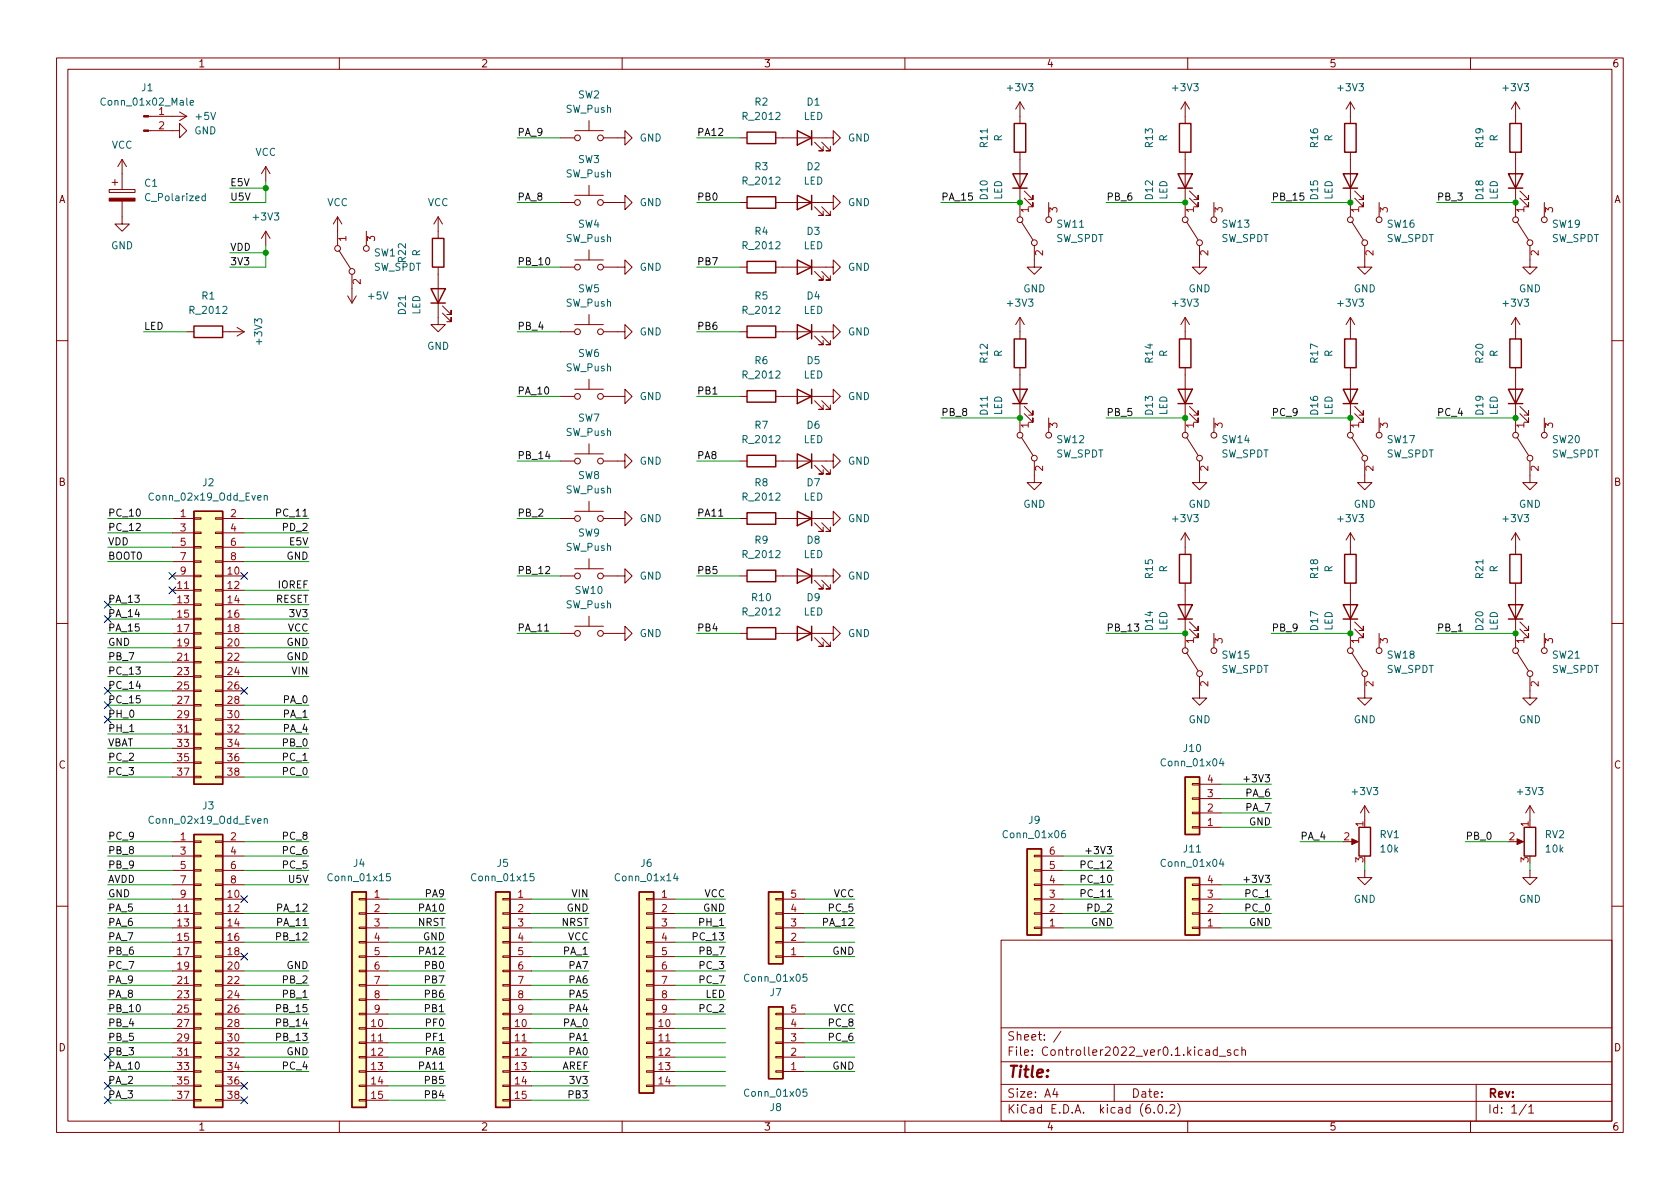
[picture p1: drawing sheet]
<svg xmlns="http://www.w3.org/2000/svg" width="297mm" height="210mm" viewBox="0 0 297 210" stroke-linecap="round" stroke-linejoin="round" font-family="sans-serif">
<defs><g id="words">
<text font-size="2.8" fill="#840000" x="178" y="190.6">Title:</text>
<g font-size="2.1" fill="#840000">
<text x="178" y="184">Sheet: /</text>
<text x="178" y="186.7">File: Controller2022_ver0.1.kicad_sch</text>
<text x="178" y="196.9">KiCad E.D.A. kicad (6.0.2)</text>
<text x="178" y="194.1">Size: A4</text>
<text x="200" y="194.1">Date:</text>
<text x="263" y="194.1">Rev:</text>
<text x="263" y="196.9">Id: 1/1</text>
</g>
<g font-size="1.8" fill="#840000">
<text x="35" y="11.9">1</text>
<text x="85" y="11.9">2</text>
<text x="135" y="11.9">3</text>
<text x="185" y="11.9">4</text>
<text x="235" y="11.9">5</text>
<text x="285" y="11.9">6</text>
<text x="10.3" y="35.9">A</text>
<text x="285.3" y="35.9">A</text>
<text x="10.3" y="85.9">B</text>
<text x="285.3" y="85.9">B</text>
<text x="10.3" y="135.9">C</text>
<text x="285.3" y="135.9">C</text>
<text x="10.3" y="185.9">D</text>
<text x="285.3" y="185.9">D</text>
<text x="35" y="199.9">1</text>
<text x="85" y="199.9">2</text>
<text x="135" y="199.9">3</text>
<text x="185" y="199.9">4</text>
<text x="235" y="199.9">5</text>
<text x="285" y="199.9">6</text>
</g>
<g font-size="1.8" fill="#006464">
<text x="25.1" y="16.1">J1</text>
<text x="102.2" y="17.4">SW2</text>
<text x="178.3" y="16.1">+3V3</text>
<text x="207.5" y="16.1">+3V3</text>
<text x="236.7" y="16.1">+3V3</text>
<text x="265.9" y="16.1">+3V3</text>
<text x="18.4" y="18.7">Conn_01x02_Male</text>
<text x="34.3" y="23.7">GND</text>
<text x="34.7" y="21.2">+5V</text>
<text x="100.1" y="19.9">SW_Push</text>
<text x="131.5" y="21.2">R_2012</text>
<text x="133.5" y="18.7">R2</text>
<text x="142.1" y="21.2">LED</text>
<text x="142.7" y="18.7">D1</text>
<text x="19.7" y="26.3">VCC</text>
<text x="45.1" y="27.6">VCC</text>
<text x="102.2" y="28.8">SW3</text>
<text x="113.1" y="25">GND</text>
<text x="149.9" y="25">GND</text>
<text x="174.6" y="26" transform="rotate(-90 174.6 26)">R11</text>
<text x="177.2" y="25" transform="rotate(-90 177.2 25)">R</text>
<text x="203.8" y="26" transform="rotate(-90 203.8 26)">R13</text>
<text x="206.4" y="25" transform="rotate(-90 206.4 25)">R</text>
<text x="233" y="26" transform="rotate(-90 233 26)">R16</text>
<text x="235.6" y="25" transform="rotate(-90 235.6 25)">R</text>
<text x="262.3" y="26" transform="rotate(-90 262.3 26)">R19</text>
<text x="264.8" y="25" transform="rotate(-90 264.8 25)">R</text>
<text x="25.6" y="33">C1</text>
<text x="26" y="35.6">C_Polarized</text>
<text x="100.1" y="31.4">SW_Push</text>
<text x="131.5" y="32.6">R_2012</text>
<text x="133.5" y="30.1">R3</text>
<text x="142.1" y="32.6">LED</text>
<text x="142.7" y="30.1">D2</text>
<text x="174.6" y="35.2" transform="rotate(-90 174.6 35.2)">D10</text>
<text x="177.2" y="35.4" transform="rotate(-90 177.2 35.4)">LED</text>
<text x="203.8" y="35.2" transform="rotate(-90 203.8 35.2)">D12</text>
<text x="206.4" y="35.4" transform="rotate(-90 206.4 35.4)">LED</text>
<text x="233" y="35.2" transform="rotate(-90 233 35.2)">D15</text>
<text x="235.6" y="35.4" transform="rotate(-90 235.6 35.4)">LED</text>
<text x="262.3" y="35.2" transform="rotate(-90 262.3 35.2)">D18</text>
<text x="264.8" y="35.4" transform="rotate(-90 264.8 35.4)">LED</text>
<text x="44.9" y="39">+3V3</text>
<text x="57.8" y="36.4">VCC</text>
<text x="75.6" y="36.4">VCC</text>
<text x="102.2" y="40.3">SW4</text>
<text x="113.1" y="36.4">GND</text>
<text x="133.5" y="41.5">R4</text>
<text x="142.7" y="41.5">D3</text>
<text x="149.9" y="36.4">GND</text>
<text x="186.9" y="40.3">SW11</text>
<text x="216.1" y="40.3">SW13</text>
<text x="245.3" y="40.3">SW16</text>
<text x="274.5" y="40.3">SW19</text>
<text x="19.6" y="44.1">GND</text>
<text x="66" y="47.9">SW_SPDT</text>
<text x="66.1" y="45.3">SW1</text>
<text x="71.8" y="46.3" transform="rotate(-90 71.8 46.3)">R22</text>
<text x="74.3" y="45.3" transform="rotate(-90 74.3 45.3)">R</text>
<text x="100.1" y="42.8">SW_Push</text>
<text x="113.1" y="47.9">GND</text>
<text x="131.5" y="44.1">R_2012</text>
<text x="142.1" y="44.1">LED</text>
<text x="149.9" y="47.9">GND</text>
<text x="186.7" y="42.8">SW_SPDT</text>
<text x="215.9" y="42.8">SW_SPDT</text>
<text x="245.1" y="42.8">SW_SPDT</text>
<text x="274.3" y="42.8">SW_SPDT</text>
<text x="35.7" y="53">R1</text>
<text x="65.2" y="53">+5V</text>
<text x="102.2" y="51.7">SW5</text>
<text x="133.5" y="53">R5</text>
<text x="142.7" y="53">D4</text>
<text x="180.9" y="51.7">GND</text>
<text x="210.1" y="51.7">GND</text>
<text x="239.3" y="51.7">GND</text>
<text x="268.5" y="51.7">GND</text>
<text x="33.7" y="55.5">R_2012</text>
<text x="71.8" y="55.5" transform="rotate(-90 71.8 55.5)">D21</text>
<text x="74.3" y="55.7" transform="rotate(-90 74.3 55.7)">LED</text>
<text x="100.1" y="54.2">SW_Push</text>
<text x="113.1" y="59.3">GND</text>
<text x="131.5" y="55.5">R_2012</text>
<text x="142.1" y="55.5">LED</text>
<text x="149.9" y="59.3">GND</text>
<text x="178.3" y="54.2">+3V3</text>
<text x="207.5" y="54.2">+3V3</text>
<text x="236.7" y="54.2">+3V3</text>
<text x="265.9" y="54.2">+3V3</text>
<text x="46.4" y="60.8" transform="rotate(-90 46.4 60.8)">+3V3</text>
<text x="75.5" y="61.8">GND</text>
<text x="100.1" y="65.7">SW_Push</text>
<text x="102.2" y="63.1">SW6</text>
<text x="133.5" y="64.4">R6</text>
<text x="142.7" y="64.4">D5</text>
<text x="174.6" y="64.1" transform="rotate(-90 174.6 64.1)">R12</text>
<text x="177.2" y="63.1" transform="rotate(-90 177.2 63.1)">R</text>
<text x="203.8" y="64.1" transform="rotate(-90 203.8 64.1)">R14</text>
<text x="206.4" y="63.1" transform="rotate(-90 206.4 63.1)">R</text>
<text x="233" y="64.1" transform="rotate(-90 233 64.1)">R17</text>
<text x="235.6" y="63.1" transform="rotate(-90 235.6 63.1)">R</text>
<text x="262.3" y="64.1" transform="rotate(-90 262.3 64.1)">R20</text>
<text x="264.8" y="63.1" transform="rotate(-90 264.8 63.1)">R</text>
<text x="113.1" y="70.7">GND</text>
<text x="131.5" y="66.9">R_2012</text>
<text x="142.1" y="66.9">LED</text>
<text x="149.9" y="70.7">GND</text>
<text x="100.1" y="77.1">SW_Push</text>
<text x="102.2" y="74.5">SW7</text>
<text x="133.5" y="75.8">R7</text>
<text x="142.7" y="75.8">D6</text>
<text x="174.6" y="73.3" transform="rotate(-90 174.6 73.3)">D11</text>
<text x="177.2" y="73.5" transform="rotate(-90 177.2 73.5)">LED</text>
<text x="203.8" y="73.3" transform="rotate(-90 203.8 73.3)">D13</text>
<text x="206.4" y="73.5" transform="rotate(-90 206.4 73.5)">LED</text>
<text x="233" y="73.3" transform="rotate(-90 233 73.3)">D16</text>
<text x="235.6" y="73.5" transform="rotate(-90 235.6 73.5)">LED</text>
<text x="262.3" y="73.3" transform="rotate(-90 262.3 73.3)">D19</text>
<text x="264.8" y="73.5" transform="rotate(-90 264.8 73.5)">LED</text>
<text x="113.1" y="82.2">GND</text>
<text x="131.5" y="78.4">R_2012</text>
<text x="142.1" y="78.4">LED</text>
<text x="149.9" y="82.2">GND</text>
<text x="186.7" y="80.9">SW_SPDT</text>
<text x="186.9" y="78.4">SW12</text>
<text x="215.9" y="80.9">SW_SPDT</text>
<text x="216.1" y="78.4">SW14</text>
<text x="245.1" y="80.9">SW_SPDT</text>
<text x="245.3" y="78.4">SW17</text>
<text x="274.3" y="80.9">SW_SPDT</text>
<text x="274.5" y="78.4">SW20</text>
<text x="26.8" y="88.5">Conn_02x19_Odd_Even</text>
<text x="35.8" y="86">J2</text>
<text x="100.1" y="87.2">SW_Push</text>
<text x="102.2" y="84.7">SW8</text>
<text x="131.5" y="88.5">R_2012</text>
<text x="133.5" y="86">R8</text>
<text x="142.1" y="88.5">LED</text>
<text x="142.7" y="86">D7</text>
<text x="180.9" y="89.8">GND</text>
<text x="210.1" y="89.8">GND</text>
<text x="239.3" y="89.8">GND</text>
<text x="268.5" y="89.8">GND</text>
<text x="102.2" y="94.9">SW9</text>
<text x="113.1" y="92.3">GND</text>
<text x="149.9" y="92.3">GND</text>
<text x="207.5" y="92.3">+3V3</text>
<text x="236.7" y="92.3">+3V3</text>
<text x="265.9" y="92.3">+3V3</text>
<text x="100.1" y="97.4">SW_Push</text>
<text x="131.5" y="98.7">R_2012</text>
<text x="133.5" y="96.1">R9</text>
<text x="142.1" y="98.7">LED</text>
<text x="142.7" y="96.1">D8</text>
<text x="206.4" y="101.2" transform="rotate(-90 206.4 101.2)">R</text>
<text x="235.6" y="101.2" transform="rotate(-90 235.6 101.2)">R</text>
<text x="264.8" y="101.2" transform="rotate(-90 264.8 101.2)">R</text>
<text x="100.1" y="107.6">SW_Push</text>
<text x="101.7" y="105">SW10</text>
<text x="113.1" y="102.5">GND</text>
<text x="133" y="106.3">R10</text>
<text x="142.7" y="106.3">D9</text>
<text x="149.9" y="102.5">GND</text>
<text x="203.8" y="102.2" transform="rotate(-90 203.8 102.2)">R15</text>
<text x="233" y="102.2" transform="rotate(-90 233 102.2)">R18</text>
<text x="262.3" y="102.2" transform="rotate(-90 262.3 102.2)">R21</text>
<text x="113.1" y="112.6">GND</text>
<text x="131.5" y="108.8">R_2012</text>
<text x="142.1" y="108.8">LED</text>
<text x="149.9" y="112.6">GND</text>
<text x="203.8" y="111.4" transform="rotate(-90 203.8 111.4)">D14</text>
<text x="206.4" y="111.6" transform="rotate(-90 206.4 111.6)">LED</text>
<text x="233" y="111.4" transform="rotate(-90 233 111.4)">D17</text>
<text x="235.6" y="111.6" transform="rotate(-90 235.6 111.6)">LED</text>
<text x="262.3" y="111.4" transform="rotate(-90 262.3 111.4)">D20</text>
<text x="264.8" y="111.6" transform="rotate(-90 264.8 111.6)">LED</text>
<text x="215.9" y="119">SW_SPDT</text>
<text x="216.1" y="116.5">SW15</text>
<text x="245.1" y="119">SW_SPDT</text>
<text x="245.3" y="116.5">SW18</text>
<text x="274.3" y="119">SW_SPDT</text>
<text x="274.5" y="116.5">SW21</text>
<text x="210.1" y="127.9">GND</text>
<text x="239.3" y="127.9">GND</text>
<text x="268.5" y="127.9">GND</text>
<text x="205.6" y="135.5">Conn_01x04</text>
<text x="209.3" y="133">J10</text>
<text x="35.8" y="143.1">J3</text>
<text x="239.2" y="140.6">+3V3</text>
<text x="268.4" y="140.6">+3V3</text>
<text x="26.8" y="145.7">Conn_02x19_Odd_Even</text>
<text x="177.7" y="148.2">Conn_01x06</text>
<text x="181.9" y="145.7">J9</text>
<text x="244" y="148.2">RV1</text>
<text x="273.2" y="148.2">RV2</text>
<text x="58.3" y="155.8">Conn_01x15</text>
<text x="62.5" y="153.3">J4</text>
<text x="83.7" y="155.8">Conn_01x15</text>
<text x="87.9" y="153.3">J5</text>
<text x="109.1" y="155.8">Conn_01x14</text>
<text x="113.3" y="153.3">J6</text>
<text x="205.6" y="153.3">Conn_01x04</text>
<text x="209.3" y="150.7">J11</text>
<text x="244.2" y="150.7">10k</text>
<text x="273.4" y="150.7">10k</text>
<text x="239.3" y="159.6">GND</text>
<text x="268.5" y="159.6">GND</text>
<text x="131.9" y="173.6">Conn_01x05</text>
<text x="136.2" y="176.1">J7</text>
<text x="131.9" y="193.9">Conn_01x05</text>
<text x="136.2" y="196.5">J8</text>
</g>
<g font-size="1.8" fill="#a90000">
<text x="28.1" y="20.3">1</text>
<text x="28.1" y="22.9">2</text>
<text x="181.9" y="37.6" transform="rotate(-90 181.9 37.6)">1</text>
<text x="186.9" y="37.6" transform="rotate(-90 186.9 37.6)">3</text>
<text x="211.1" y="37.6" transform="rotate(-90 211.1 37.6)">1</text>
<text x="216.2" y="37.6" transform="rotate(-90 216.2 37.6)">3</text>
<text x="240.3" y="37.6" transform="rotate(-90 240.3 37.6)">1</text>
<text x="245.4" y="37.6" transform="rotate(-90 245.4 37.6)">3</text>
<text x="269.5" y="37.6" transform="rotate(-90 269.5 37.6)">1</text>
<text x="274.6" y="37.6" transform="rotate(-90 274.6 37.6)">3</text>
<text x="61.2" y="42.7" transform="rotate(-90 61.2 42.7)">1</text>
<text x="66.3" y="42.7" transform="rotate(-90 66.3 42.7)">3</text>
<text x="184.4" y="45.2" transform="rotate(-90 184.4 45.2)">2</text>
<text x="213.6" y="45.2" transform="rotate(-90 213.6 45.2)">2</text>
<text x="242.8" y="45.2" transform="rotate(-90 242.8 45.2)">2</text>
<text x="272" y="45.2" transform="rotate(-90 272 45.2)">2</text>
<text x="63.8" y="50.3" transform="rotate(-90 63.8 50.3)">2</text>
<text x="181.9" y="75.7" transform="rotate(-90 181.9 75.7)">1</text>
<text x="186.9" y="75.7" transform="rotate(-90 186.9 75.7)">3</text>
<text x="211.1" y="75.7" transform="rotate(-90 211.1 75.7)">1</text>
<text x="216.2" y="75.7" transform="rotate(-90 216.2 75.7)">3</text>
<text x="240.3" y="75.7" transform="rotate(-90 240.3 75.7)">1</text>
<text x="245.4" y="75.7" transform="rotate(-90 245.4 75.7)">3</text>
<text x="269.5" y="75.7" transform="rotate(-90 269.5 75.7)">1</text>
<text x="274.6" y="75.7" transform="rotate(-90 274.6 75.7)">3</text>
<text x="184.4" y="83.3" transform="rotate(-90 184.4 83.3)">2</text>
<text x="213.6" y="83.3" transform="rotate(-90 213.6 83.3)">2</text>
<text x="242.8" y="83.3" transform="rotate(-90 242.8 83.3)">2</text>
<text x="272" y="83.3" transform="rotate(-90 272 83.3)">2</text>
<text x="31.9" y="91.4">1</text>
<text x="31.9" y="94">3</text>
<text x="40.8" y="91.4">2</text>
<text x="40.8" y="94">4</text>
<text x="31.9" y="96.5">5</text>
<text x="31.9" y="99.1">7</text>
<text x="31.9" y="101.6">9</text>
<text x="40.3" y="101.6">10</text>
<text x="40.8" y="96.5">6</text>
<text x="40.8" y="99.1">8</text>
<text x="31.4" y="104.1">11</text>
<text x="31.4" y="106.7">13</text>
<text x="40.3" y="104.1">12</text>
<text x="40.3" y="106.7">14</text>
<text x="31.4" y="109.2">15</text>
<text x="31.4" y="111.8">17</text>
<text x="40.3" y="109.2">16</text>
<text x="40.3" y="111.8">18</text>
<text x="211.1" y="113.8" transform="rotate(-90 211.1 113.8)">1</text>
<text x="216.2" y="113.8" transform="rotate(-90 216.2 113.8)">3</text>
<text x="240.3" y="113.8" transform="rotate(-90 240.3 113.8)">1</text>
<text x="245.4" y="113.8" transform="rotate(-90 245.4 113.8)">3</text>
<text x="269.5" y="113.8" transform="rotate(-90 269.5 113.8)">1</text>
<text x="274.6" y="113.8" transform="rotate(-90 274.6 113.8)">3</text>
<text x="31.4" y="114.3">19</text>
<text x="31.4" y="116.8">21</text>
<text x="31.4" y="119.4">23</text>
<text x="40.3" y="114.3">20</text>
<text x="40.3" y="116.8">22</text>
<text x="40.3" y="119.4">24</text>
<text x="31.4" y="121.9">25</text>
<text x="31.4" y="124.5">27</text>
<text x="40.3" y="121.9">26</text>
<text x="40.3" y="124.5">28</text>
<text x="213.6" y="121.4" transform="rotate(-90 213.6 121.4)">2</text>
<text x="242.8" y="121.4" transform="rotate(-90 242.8 121.4)">2</text>
<text x="272" y="121.4" transform="rotate(-90 272 121.4)">2</text>
<text x="31.4" y="127">29</text>
<text x="31.4" y="129.5">31</text>
<text x="40.3" y="127">30</text>
<text x="40.3" y="129.5">32</text>
<text x="31.4" y="132.1">33</text>
<text x="31.4" y="134.6">35</text>
<text x="31.4" y="137.2">37</text>
<text x="40.3" y="132.1">34</text>
<text x="40.3" y="134.6">36</text>
<text x="40.3" y="137.2">38</text>
<text x="213.5" y="143.5">2</text>
<text x="213.5" y="141">3</text>
<text x="213.5" y="138.4">4</text>
<text x="31.9" y="148.6">1</text>
<text x="40.8" y="148.6">2</text>
<text x="213.5" y="146">1</text>
<text x="237.6" y="148.6">2</text>
<text x="241" y="146.2" transform="rotate(-90 241 146.2)">1</text>
<text x="266.8" y="148.6">2</text>
<text x="270.3" y="146.2" transform="rotate(-90 270.3 146.2)">1</text>
<text x="31.9" y="151.1">3</text>
<text x="31.9" y="153.7">5</text>
<text x="40.8" y="151.1">4</text>
<text x="40.8" y="153.7">6</text>
<text x="185.6" y="153.7">5</text>
<text x="185.6" y="151.1">6</text>
<text x="241" y="152.5" transform="rotate(-90 241 152.5)">3</text>
<text x="270.3" y="152.5" transform="rotate(-90 270.3 152.5)">3</text>
<text x="31.4" y="161.3">11</text>
<text x="31.9" y="156.2">7</text>
<text x="31.9" y="158.7">9</text>
<text x="40.3" y="158.7">10</text>
<text x="40.3" y="161.3">12</text>
<text x="40.8" y="156.2">8</text>
<text x="66.2" y="158.7">1</text>
<text x="66.2" y="161.3">2</text>
<text x="91.6" y="158.7">1</text>
<text x="91.6" y="161.3">2</text>
<text x="117" y="158.7">1</text>
<text x="117" y="161.3">2</text>
<text x="139.8" y="161.3">4</text>
<text x="139.8" y="158.7">5</text>
<text x="185.6" y="161.3">2</text>
<text x="185.6" y="158.7">3</text>
<text x="185.6" y="156.2">4</text>
<text x="213.5" y="161.3">2</text>
<text x="213.5" y="158.7">3</text>
<text x="213.5" y="156.2">4</text>
<text x="31.4" y="163.8">13</text>
<text x="31.4" y="166.4">15</text>
<text x="40.3" y="163.8">14</text>
<text x="40.3" y="166.4">16</text>
<text x="66.2" y="163.8">3</text>
<text x="66.2" y="166.4">4</text>
<text x="91.6" y="163.8">3</text>
<text x="91.6" y="166.4">4</text>
<text x="117" y="163.8">3</text>
<text x="117" y="166.4">4</text>
<text x="139.8" y="166.4">2</text>
<text x="139.8" y="163.8">3</text>
<text x="185.6" y="163.8">1</text>
<text x="213.5" y="163.8">1</text>
<text x="31.4" y="168.9">17</text>
<text x="31.4" y="171.4">19</text>
<text x="31.4" y="174">21</text>
<text x="40.3" y="168.9">18</text>
<text x="40.3" y="171.4">20</text>
<text x="40.3" y="174">22</text>
<text x="66.2" y="168.9">5</text>
<text x="66.2" y="171.4">6</text>
<text x="66.2" y="174">7</text>
<text x="91.6" y="168.9">5</text>
<text x="91.6" y="171.4">6</text>
<text x="91.6" y="174">7</text>
<text x="117" y="168.9">5</text>
<text x="117" y="171.4">6</text>
<text x="117" y="174">7</text>
<text x="139.8" y="168.9">1</text>
<text x="31.4" y="176.5">23</text>
<text x="31.4" y="179.1">25</text>
<text x="40.3" y="176.5">24</text>
<text x="40.3" y="179.1">26</text>
<text x="66.2" y="176.5">8</text>
<text x="66.2" y="179.1">9</text>
<text x="91.6" y="176.5">8</text>
<text x="91.6" y="179.1">9</text>
<text x="117" y="176.5">8</text>
<text x="117" y="179.1">9</text>
<text x="139.8" y="179.1">5</text>
<text x="31.4" y="181.6">27</text>
<text x="31.4" y="184.1">29</text>
<text x="40.3" y="181.6">28</text>
<text x="40.3" y="184.1">30</text>
<text x="65.7" y="181.6">10</text>
<text x="65.7" y="184.1">11</text>
<text x="91.1" y="181.6">10</text>
<text x="91.1" y="184.1">11</text>
<text x="116.5" y="181.6">10</text>
<text x="116.5" y="184.1">11</text>
<text x="139.8" y="184.1">3</text>
<text x="139.8" y="181.6">4</text>
<text x="31.4" y="186.7">31</text>
<text x="31.4" y="189.2">33</text>
<text x="31.4" y="191.8">35</text>
<text x="40.3" y="186.7">32</text>
<text x="40.3" y="189.2">34</text>
<text x="40.3" y="191.8">36</text>
<text x="65.7" y="186.7">12</text>
<text x="65.7" y="189.2">13</text>
<text x="65.7" y="191.8">14</text>
<text x="91.1" y="186.7">12</text>
<text x="91.1" y="189.2">13</text>
<text x="91.1" y="191.8">14</text>
<text x="116.5" y="186.7">12</text>
<text x="116.5" y="189.2">13</text>
<text x="116.5" y="191.8">14</text>
<text x="139.8" y="189.2">1</text>
<text x="139.8" y="186.7">2</text>
<text x="31.4" y="194.3">37</text>
<text x="40.3" y="194.3">38</text>
<text x="65.7" y="194.3">15</text>
<text x="91.1" y="194.3">15</text>
</g>
<g font-size="1.8" fill="#0f0f0f">
<text x="91.4" y="24">PA_9</text>
<text x="123.2" y="24">PA12</text>
<text x="40.6" y="35.5">U5V</text>
<text x="40.6" y="32.9">E5V</text>
<text x="91.4" y="35.5">PA_8</text>
<text x="123.2" y="35.5">PB0</text>
<text x="166.4" y="35.5">PA_15</text>
<text x="195.6" y="35.5">PB_6</text>
<text x="224.8" y="35.5">PB_15</text>
<text x="254" y="35.5">PB_3</text>
<text x="40.6" y="44.3">VDD</text>
<text x="40.6" y="46.9">3V3</text>
<text x="91.4" y="46.9">PB_10</text>
<text x="123.2" y="46.9">PB7</text>
<text x="25.4" y="58.3">LED</text>
<text x="91.4" y="58.3">PB_4</text>
<text x="123.2" y="58.3">PB6</text>
<text x="91.4" y="69.7">PA_10</text>
<text x="123.2" y="69.7">PB1</text>
<text x="166.4" y="73.6">PB_8</text>
<text x="195.6" y="73.6">PB_5</text>
<text x="224.8" y="73.6">PC_9</text>
<text x="254" y="73.6">PC_4</text>
<text x="91.4" y="81.2">PB_14</text>
<text x="123.2" y="81.2">PA8</text>
<text x="19" y="93.9">PC_12</text>
<text x="19" y="91.3">PC_10</text>
<text x="49.2" y="91.3">PC_11</text>
<text x="50.2" y="93.9">PD_2</text>
<text x="91.4" y="91.3">PB_2</text>
<text x="123.2" y="91.3">PA11</text>
<text x="19" y="99">BOOT0</text>
<text x="19" y="96.4">VDD</text>
<text x="50.7" y="99">GND</text>
<text x="51.3" y="96.4">E5V</text>
<text x="91.4" y="101.5">PB_12</text>
<text x="123.2" y="101.5">PB5</text>
<text x="19" y="106.6">PA_13</text>
<text x="48.7" y="106.6">RESET</text>
<text x="49.2" y="104">IOREF</text>
<text x="19" y="109.1">PA_14</text>
<text x="19" y="111.7">PA_15</text>
<text x="50.9" y="111.7">VCC</text>
<text x="51.5" y="109.1">3V3</text>
<text x="91.4" y="111.7">PA_11</text>
<text x="123.2" y="111.7">PB4</text>
<text x="195.6" y="111.7">PB_13</text>
<text x="224.8" y="111.7">PB_9</text>
<text x="254" y="111.7">PB_1</text>
<text x="19" y="114.2">GND</text>
<text x="19" y="116.7">PB_7</text>
<text x="19" y="119.3">PC_13</text>
<text x="50.7" y="114.2">GND</text>
<text x="50.7" y="116.7">GND</text>
<text x="51.7" y="119.3">VIN</text>
<text x="19" y="124.4">PC_15</text>
<text x="19" y="121.8">PC_14</text>
<text x="50.2" y="124.4">PA_0</text>
<text x="19" y="129.4">PH_1</text>
<text x="19" y="126.9">PH_0</text>
<text x="19" y="132">VBAT</text>
<text x="50.2" y="129.4">PA_4</text>
<text x="50.2" y="126.9">PA_1</text>
<text x="50.2" y="132">PB_0</text>
<text x="19" y="137.1">PC_3</text>
<text x="19" y="134.5">PC_2</text>
<text x="50.2" y="134.5">PC_1</text>
<text x="50.2" y="137.1">PC_0</text>
<text x="220.4" y="140.9">PA_6</text>
<text x="220.4" y="143.4">PA_7</text>
<text x="220.6" y="138.3">+3V3</text>
<text x="19" y="148.5">PC_9</text>
<text x="50.2" y="148.5">PC_8</text>
<text x="220.9" y="145.9">GND</text>
<text x="229.9" y="148.5">PA_4</text>
<text x="259.1" y="148.5">PB_0</text>
<text x="19" y="153.6">PB_9</text>
<text x="19" y="151">PB_8</text>
<text x="50.2" y="151">PC_6</text>
<text x="50.2" y="153.6">PC_5</text>
<text x="191.4" y="153.6">PC_12</text>
<text x="192.7" y="151">+3V3</text>
<text x="19" y="161.2">PA_5</text>
<text x="19" y="158.6">GND</text>
<text x="19" y="156.1">AVDD</text>
<text x="49.2" y="161.2">PA_12</text>
<text x="51.2" y="156.1">U5V</text>
<text x="74.3" y="161.2">PA10</text>
<text x="75.3" y="158.6">PA9</text>
<text x="100.2" y="161.2">GND</text>
<text x="101.2" y="158.6">VIN</text>
<text x="124.3" y="161.2">GND</text>
<text x="124.5" y="158.6">VCC</text>
<text x="146.7" y="161.2">PC_5</text>
<text x="147.4" y="158.6">VCC</text>
<text x="191.4" y="156.1">PC_10</text>
<text x="191.4" y="158.6">PC_11</text>
<text x="192.4" y="161.2">PD_2</text>
<text x="220.4" y="161.2">PC_0</text>
<text x="220.4" y="158.6">PC_1</text>
<text x="220.6" y="156.1">+3V3</text>
<text x="19" y="163.7">PA_6</text>
<text x="19" y="166.3">PA_7</text>
<text x="49.2" y="163.7">PA_11</text>
<text x="49.2" y="166.3">PB_12</text>
<text x="73.9" y="163.7">NRST</text>
<text x="74.8" y="166.3">GND</text>
<text x="99.3" y="163.7">NRST</text>
<text x="100.4" y="166.3">VCC</text>
<text x="122.9" y="166.3">PC_13</text>
<text x="123.8" y="163.7">PH_1</text>
<text x="145.7" y="163.7">PA_12</text>
<text x="192.9" y="163.7">GND</text>
<text x="220.9" y="163.7">GND</text>
<text x="19" y="173.9">PA_9</text>
<text x="19" y="171.3">PC_7</text>
<text x="19" y="168.8">PB_6</text>
<text x="50.2" y="173.9">PB_2</text>
<text x="50.7" y="171.3">GND</text>
<text x="74.3" y="168.8">PA12</text>
<text x="75.3" y="173.9">PB7</text>
<text x="75.3" y="171.3">PB0</text>
<text x="99.7" y="168.8">PA_1</text>
<text x="100.7" y="171.3">PA7</text>
<text x="100.7" y="173.9">PA6</text>
<text x="123.8" y="173.9">PC_7</text>
<text x="123.8" y="171.3">PC_3</text>
<text x="123.8" y="168.8">PB_7</text>
<text x="147.2" y="168.8">GND</text>
<text x="19" y="179">PB_10</text>
<text x="19" y="176.4">PA_8</text>
<text x="49.2" y="179">PB_15</text>
<text x="50.2" y="176.4">PB_1</text>
<text x="75.3" y="179">PB1</text>
<text x="75.3" y="176.4">PB6</text>
<text x="100.7" y="179">PA4</text>
<text x="100.7" y="176.4">PA5</text>
<text x="123.8" y="179">PC_2</text>
<text x="124.7" y="176.4">LED</text>
<text x="147.4" y="179">VCC</text>
<text x="19" y="184">PB_5</text>
<text x="19" y="181.5">PB_4</text>
<text x="49.2" y="184">PB_13</text>
<text x="49.2" y="181.5">PB_14</text>
<text x="75.5" y="181.5">PF0</text>
<text x="75.5" y="184">PF1</text>
<text x="99.7" y="181.5">PA_0</text>
<text x="100.7" y="184">PA1</text>
<text x="146.7" y="184">PC_6</text>
<text x="146.7" y="181.5">PC_8</text>
<text x="19" y="189.1">PA_10</text>
<text x="19" y="186.6">PB_3</text>
<text x="19" y="191.7">PA_2</text>
<text x="50.2" y="189.1">PC_4</text>
<text x="50.7" y="186.6">GND</text>
<text x="74.3" y="189.1">PA11</text>
<text x="75.3" y="186.6">PA8</text>
<text x="75.3" y="191.7">PB5</text>
<text x="99.3" y="189.1">AREF</text>
<text x="100.7" y="186.6">PA0</text>
<text x="101" y="191.7">3V3</text>
<text x="147.2" y="189.1">GND</text>
<text x="19" y="194.2">PA_3</text>
<text x="75.3" y="194.2">PB4</text>
<text x="100.7" y="194.2">PB3</text>
</g>
</g></defs>
<g fill="none" stroke="#840000" stroke-width=".18">
<path d="M10 10.2h277v190.1h-277zM12 12.2h273v186.1h-273zM31.7 19.8l1.3 .8M60 10.2v2M110 10.2v2M160 10.2v2M180.3 18v3.8M180.3 18l-.7 1.3M180.3 18l.8 1.3M209.5 18v3.8M209.5 18l-.7 1.3M209.5 18l.8 1.3"/>
<path d="M210 10.2v2M238.8 18v3.8M238.8 18l-.8 1.3M238.8 18l.7 1.3M260 10.2v2M268 18v3.8M268 18l-.8 1.3M268 18l.7 1.3M19.3 33.5h4.6v.5h-4.6zM19.8 32.3h1M20.3 31.7v1.1M21.6 35.6v4h1.3l-1.3 1.3-1.3-1.3h1.3"/>
<path d="M21.6 28.2l-.8 1.3M21.6 28.2v5.3M21.6 28.2l.8 1.3M26.3 23.1h5.4v-1.3l1.3 1.3-1.3 1.3v-1.3M26.3 20.6h6.7M33 20.6l-1.3 .7M47 29.5l-.8 1.2M47 29.5v2.5M47 29.5l.8 1.2M59.7 38.3v5.1M59.7 38.3l-.8 1.3M59.7 38.3l.8 1.3"/>
<path d="M77.5 38.3v3.9M77.5 38.3l-.8 1.3M77.5 38.3l.7 1.3M99.1 35.8h2.5M99.1 24.4h2.5M101.6 34.5h5.1M101.6 23.1h5.1M104.1 21.3v1.8M104.1 32.8v1.7M106.7 24.4h3.8v-1.3l1.3 1.3-1.3 1.2v-1.2M106.7 35.8h3.8v-1.3l1.3 1.3-1.3 1.3v-1.3M130.8 35.8h1.3"/>
<path d="M130.8 24.4h1.3M137.2 24.4h10.1v-1.3l1.3 1.3-1.3 1.2v-1.2M137.2 35.8h10.1v-1.3l1.3 1.3-1.3 1.3v-1.3M144 36.6l1.5 1.5h-.7h.7v-.8M144 25.1l1.5 1.6h-.7h.7v-.8M145.3 36.6l1.5 1.5h-.8h.8v-.8M145.3 25.1l1.5 1.6h-.8h.8v-.8M180.3 26.9v11.4M180.6 39.2l2 3.2M181.1 35l1.5 1.6v-.8v.8h-.7M181.1 33.8l1.5 1.5v-.8v.8h-.7M185.4 35.8v2.5"/>
<path d="M209.5 26.9v11.4M209.8 39.2l2 3.2M210.3 35l1.5 1.6v-.8v.8h-.7M210.3 33.8l1.5 1.5v-.8v.8h-.7M214.6 35.8v2.5M238.8 26.9v11.4M239 39.2l2 3.2M239.5 35l1.5 1.6v-.8v.8h-.7M239.5 33.8l1.5 1.5v-.8v.8h-.7M243.8 35.8v2.5M268 26.9v11.4M268.2 39.2l2.1 3.2"/>
<path d="M268.7 35l1.6 1.6v-.8v.8h-.8M268.7 33.8l1.6 1.5v-.8v.8h-.8M273 35.8v2.5M33 58.7h1.3M39.4 58.7h3.8M41.9 57.9l1.3 .8M43.2 58.7l-1.3 .7M47 40.9v2.5M47 40.9l-.8 1.3M47 40.9l.8 1.3M59.9 44.3l2.1 3.2M61.5 52.3l.7 1.3"/>
<path d="M62.2 48.5v5.1M63 52.3l-.8 1.3M64.8 40.9v2.5M77.5 47.2v10.2h1.2l-1.2 1.3-1.3-1.3h1.3M78.2 55.4l1.6 1.5v-.8v.8h-.8M78.2 54.1l1.6 1.5v-.7v.7h-.8M99.1 58.7h2.5M99.1 47.2h2.5M101.6 57.4h5.1M101.6 46h5.1M104.1 44.2v1.8M104.1 55.6v1.8"/>
<path d="M106.7 47.2h3.8v-1.2l1.3 1.2-1.3 1.3v-1.3M106.7 58.7h3.8v-1.3l1.3 1.3-1.3 1.2v-1.2M130.8 58.7h1.3M130.8 47.2h1.3M137.2 58.7h10.1v-1.3l1.3 1.3-1.3 1.2v-1.2M137.2 47.2h10.1v-1.2l1.3 1.2-1.3 1.3v-1.3M144 48l1.5 1.5h-.7h.7v-.7M144 59.4l1.5 1.6h-.7h.7v-.8M145.3 48l1.5 1.5h-.8h.8v-.7M145.3 59.4l1.5 1.6h-.8h.8v-.8M180.3 56.1v3.8M180.3 56.1l-.7 1.3"/>
<path d="M180.3 56.1l.8 1.3M182.9 43.4v3.8h1.2l-1.2 1.3-1.3-1.3h1.3M209.5 56.1v3.8M209.5 56.1l-.7 1.3M209.5 56.1l.8 1.3M212.1 43.4v3.8h1.3l-1.3 1.3-1.3-1.3h1.3M238.8 56.1l-.8 1.3M238.8 56.1v3.8M238.8 56.1l.7 1.3M241.3 43.4v3.8h1.3l-1.3 1.3-1.3-1.3h1.3M268 56.1v3.8M268 56.1l-.8 1.3"/>
<path d="M268 56.1l.7 1.3M270.5 43.4v3.8h1.3l-1.3 1.3-1.3-1.3h1.3M10 60.2h2M99.1 70.1h2.5M101.6 68.8h5.1M104.1 67.1v1.7M104.1 78.5v1.8M106.7 70.1h3.8v-1.3l1.3 1.3-1.3 1.3v-1.3M130.8 70.1h1.3M137.2 70.1h10.1v-1.3l1.3 1.3-1.3 1.3v-1.3M144 70.9l1.5 1.5h-.7h.7v-.8M145.3 70.9l1.5 1.5h-.8h.8v-.8"/>
<path d="M180.3 65v11.4M180.6 77.3l2 3.2M181.1 73.1l1.5 1.6v-.8v.8h-.7M181.1 71.9l1.5 1.5v-.8v.8h-.7M185.4 73.9v2.5M209.5 65v11.4M209.8 77.3l2 3.2M210.3 73.1l1.5 1.6v-.8v.8h-.7M210.3 71.9l1.5 1.5v-.8v.8h-.7M214.6 73.9v2.5M238.8 65v11.4M239 77.3l2 3.2"/>
<path d="M239.5 73.1l1.5 1.6v-.8v.8h-.7M239.5 71.9l1.5 1.5v-.8v.8h-.7M243.8 73.9v2.5M268 65v11.4M268.2 77.3l2.1 3.2M268.7 73.1l1.6 1.6v-.8v.8h-.8M268.7 71.9l1.6 1.5v-.8v.8h-.8M273 73.9v2.5M285 60.2h2M30.5 91.7h3.8M30.5 94.2h3.8M30.5 96.8h3.8"/>
<path d="M30.5 99.3h3.8M34.3 99.2h1.3v.2h-1.3zM34.3 96.6h1.3v.3h-1.3zM34.3 94.1h1.3v.3h-1.3zM34.3 91.6h1.3v.2h-1.3zM38.1 99.2h1.3v.2h-1.3zM38.1 96.6h1.3v.3h-1.3zM38.1 94.1h1.3v.3h-1.3zM38.1 91.6h1.3v.2h-1.3zM39.4 91.7h3.8M39.4 94.2h3.8M39.4 96.8h3.8"/>
<path d="M39.4 99.3h3.8M99.1 91.7h2.5M99.1 81.5h2.5M101.6 80.3h5.1M101.6 90.4h5.1M104.1 88.6v1.8M104.1 98.8v1.8M106.7 81.5h3.8v-1.2l1.3 1.2-1.3 1.3v-1.3M106.7 91.7h3.8v-1.3l1.3 1.3-1.3 1.3v-1.3M130.8 91.7h1.3M130.8 81.5h1.3M137.2 91.7h10.1v-1.3l1.3 1.3-1.3 1.3v-1.3"/>
<path d="M137.2 81.5h10.1v-1.2l1.3 1.2-1.3 1.3v-1.3M144 92.5l1.5 1.5h-.7h.7v-.8M144 82.3l1.5 1.5h-.7h.7v-.7M145.3 92.5l1.5 1.5h-.8h.8v-.8M145.3 82.3l1.5 1.5h-.8h.8v-.7M182.9 81.5v3.8h1.2l-1.2 1.3-1.3-1.3h1.3M209.5 94.2v3.8M209.5 94.2l-.7 1.3M209.5 94.2l.8 1.3M212.1 81.5v3.8h1.3l-1.3 1.3-1.3-1.3h1.3M238.8 94.2v3.8M238.8 94.2l-.8 1.3"/>
<path d="M238.8 94.2l.7 1.3M241.3 81.5v3.8h1.3l-1.3 1.3-1.3-1.3h1.3M268 94.2v3.8M268 94.2l-.8 1.3M268 94.2l.7 1.3M270.5 81.5v3.8h1.3l-1.3 1.3-1.3-1.3h1.3M10 110.2h2M30.5 101.8h3.8M30.5 104.4h3.8M30.5 106.9h3.8M30.5 109.5h3.8M30.5 112h3.8"/>
<path d="M30.5 114.5h3.8M30.5 117.1h3.8M30.5 119.6h3.8M34.3 119.5h1.3v.3h-1.3zM34.3 117h1.3v.2h-1.3zM34.3 114.4h1.3v.3h-1.3zM34.3 111.9h1.3v.2h-1.3zM34.3 109.3h1.3v.3h-1.3zM34.3 106.8h1.3v.3h-1.3zM34.3 104.3h1.3v.2h-1.3zM34.3 101.7h1.3v.3h-1.3zM38.1 119.5h1.3v.3h-1.3z"/>
<path d="M38.1 117h1.3v.2h-1.3zM38.1 114.4h1.3v.3h-1.3zM38.1 111.9h1.3v.2h-1.3zM38.1 109.3h1.3v.3h-1.3zM38.1 106.8h1.3v.3h-1.3zM38.1 104.3h1.3v.2h-1.3zM38.1 101.7h1.3v.3h-1.3zM39.4 101.8h3.8M39.4 104.4h3.8M39.4 106.9h3.8M39.4 109.5h3.8M39.4 112h3.8"/>
<path d="M39.4 114.5h3.8M39.4 117.1h3.8M39.4 119.6h3.8M99.1 101.8h2.5M99.1 112h2.5M101.6 100.6h5.1M101.6 110.7h5.1M104.1 109v1.7M106.7 101.8h3.8v-1.2l1.3 1.2-1.3 1.3v-1.3M106.7 112h3.8v-1.3l1.3 1.3-1.3 1.3v-1.3M130.8 101.8h1.3M130.8 112h1.3"/>
<path d="M137.2 101.8h10.1v-1.2l1.3 1.2-1.3 1.3v-1.3M137.2 112h10.1v-1.3l1.3 1.3-1.3 1.3v-1.3M144 102.6l1.5 1.5h-.7h.7v-.7M144 112.8l1.5 1.5h-.7h.7v-.8M145.3 102.6l1.5 1.5h-.8h.8v-.7M145.3 112.8l1.5 1.5h-.8h.8v-.8M209.5 103.1v11.4M209.8 115.4l2 3.2M210.3 111.2l1.5 1.6v-.8v.8h-.7M210.3 110l1.5 1.5v-.8v.8h-.7M212.1 119.6v3.8h1.3l-1.3 1.3-1.3-1.3h1.3M214.6 112v2.5"/>
<path d="M238.8 103.1v11.4M239 115.4l2 3.2M239.5 111.2l1.5 1.6v-.8v.8h-.7M239.5 110l1.5 1.5v-.8v.8h-.7M241.3 119.6v3.8h1.3l-1.3 1.3-1.3-1.3h1.3M243.8 112v2.5M268 103.1v11.4M268.2 115.4l2.1 3.2M268.7 111.2l1.6 1.6v-.8v.8h-.8M268.7 110l1.6 1.5v-.8v.8h-.8M270.5 119.6v3.8h1.3l-1.3 1.3-1.3-1.3h1.3M273 112v2.5"/>
<path d="M285 110.2h2M30.5 122.2h3.8M30.5 124.7h3.8M30.5 127.2h3.8M30.5 129.8h3.8M30.5 132.3h3.8M30.5 134.9h3.8M30.5 137.4h3.8M34.3 137.3h1.3v.2h-1.3zM34.3 134.7h1.3v.3h-1.3zM34.3 132.2h1.3v.3h-1.3zM34.3 129.7h1.3v.2h-1.3z"/>
<path d="M34.3 127.1h1.3v.3h-1.3zM34.3 124.6h1.3v.2h-1.3zM34.3 122h1.3v.3h-1.3zM38.1 137.3h1.3v.2h-1.3zM38.1 134.7h1.3v.3h-1.3zM38.1 132.2h1.3v.3h-1.3zM38.1 129.7h1.3v.2h-1.3zM38.1 127.1h1.3v.3h-1.3zM38.1 124.6h1.3v.2h-1.3zM38.1 122h1.3v.3h-1.3zM39.4 122.2h3.8M39.4 124.7h3.8"/>
<path d="M39.4 127.2h3.8M39.4 129.8h3.8M39.4 132.3h3.8M39.4 134.9h3.8M39.4 137.4h3.8M210.8 138.6h1.3v.2h-1.3zM212.1 138.7h3.8M30.5 159h3.8M30.5 156.5h3.8M30.5 153.9h3.8M30.5 151.4h3.8M30.5 148.8h3.8"/>
<path d="M34.3 158.9h1.3v.2h-1.3zM34.3 156.3h1.3v.3h-1.3zM34.3 153.8h1.3v.2h-1.3zM34.3 151.3h1.3v.2h-1.3zM34.3 148.7h1.3v.3h-1.3zM38.1 158.9h1.3v.2h-1.3zM38.1 156.3h1.3v.3h-1.3zM38.1 153.8h1.3v.2h-1.3zM38.1 151.3h1.3v.2h-1.3zM38.1 148.7h1.3v.3h-1.3zM39.4 159h3.8M39.4 156.5h3.8"/>
<path d="M39.4 153.9h3.8M39.4 151.4h3.8M39.4 148.8h3.8M63.5 158.9h1.3v.2h-1.3zM64.8 159h3.8M88.9 158.9h1.3v.2h-1.3zM90.2 159h3.8M114.3 158.9h1.3v.2h-1.3zM115.6 159h3.8M137.2 158.9h1.2v.2h-1.2zM138.4 159h3.8M182.9 151.3h1.2v.2h-1.2z"/>
<path d="M182.9 153.8h1.2v.2h-1.2zM182.9 156.3h1.2v.3h-1.2zM182.9 158.9h1.2v.2h-1.2zM184.1 159h3.9M184.1 156.5h3.9M184.1 153.9h3.9M184.1 151.4h3.9M210.8 156.3h1.3v.3h-1.3zM210.8 158.9h1.3v.2h-1.3zM210.8 141.1h1.3v.2h-1.3zM210.8 143.6h1.3v.3h-1.3zM210.8 146.2h1.3v.2h-1.3z"/>
<path d="M212.1 159h3.8M212.1 156.5h3.8M212.1 146.3h3.8M212.1 143.8h3.8M212.1 141.2h3.8M238.8 148.8h1M241.3 153.9v1.3h-1.3l1.3 1.3 1.3-1.3h-1.3M241.3 142.5v2.5M241.3 142.5l.8 1.3M241.3 142.5l-.8 1.3M268 148.8h1M270.5 153.9v1.3h-1.3l1.3 1.3 1.3-1.3h-1.3"/>
<path d="M270.5 142.5v2.5M270.5 142.5l.8 1.3M270.5 142.5l-.8 1.3M10 160.2h2M30.5 164.1h3.8M30.5 161.5h3.8M30.5 179.3h3.8M30.5 166.6h3.8M30.5 169.2h3.8M30.5 171.7h3.8M30.5 174.2h3.8M30.5 176.8h3.8"/>
<path d="M34.3 179.2h1.3v.2h-1.3zM34.3 176.7h1.3v.2h-1.3zM34.3 174.1h1.3v.3h-1.3zM34.3 171.6h1.3v.2h-1.3zM34.3 169h1.3v.3h-1.3zM34.3 166.5h1.3v.2h-1.3zM34.3 164h1.3v.2h-1.3zM34.3 161.4h1.3v.3h-1.3zM38.1 179.2h1.3v.2h-1.3zM38.1 176.7h1.3v.2h-1.3zM38.1 174.1h1.3v.3h-1.3zM38.1 171.6h1.3v.2h-1.3z"/>
<path d="M38.1 169h1.3v.3h-1.3zM38.1 166.5h1.3v.2h-1.3zM38.1 164h1.3v.2h-1.3zM38.1 161.4h1.3v.3h-1.3zM39.4 164.1h3.8M39.4 161.5h3.8M39.4 179.3h3.8M39.4 166.6h3.8M39.4 169.2h3.8M39.4 171.7h3.8M39.4 174.2h3.8M39.4 176.8h3.8"/>
<path d="M63.5 179.2h1.3v.2h-1.3zM63.5 176.7h1.3v.2h-1.3zM63.5 174.1h1.3v.3h-1.3zM63.5 171.6h1.3v.2h-1.3zM63.5 169h1.3v.3h-1.3zM63.5 166.5h1.3v.2h-1.3zM63.5 164h1.3v.2h-1.3zM63.5 161.4h1.3v.3h-1.3zM64.8 164.1h3.8M64.8 161.5h3.8M64.8 179.3h3.8M64.8 166.6h3.8"/>
<path d="M64.8 169.2h3.8M64.8 171.7h3.8M64.8 174.2h3.8M64.8 176.8h3.8M88.9 179.2h1.3v.2h-1.3zM88.9 176.7h1.3v.2h-1.3zM88.9 174.1h1.3v.3h-1.3zM88.9 171.6h1.3v.2h-1.3zM88.9 169h1.3v.3h-1.3zM88.9 166.5h1.3v.2h-1.3zM88.9 164h1.3v.2h-1.3zM88.9 161.4h1.3v.3h-1.3z"/>
<path d="M90.2 164.1h3.8M90.2 161.5h3.8M90.2 179.3h3.8M90.2 166.6h3.8M90.2 169.2h3.8M90.2 171.7h3.8M90.2 174.2h3.8M90.2 176.8h3.8M114.3 179.2h1.3v.2h-1.3zM114.3 176.7h1.3v.2h-1.3zM114.3 174.1h1.3v.3h-1.3zM114.3 171.6h1.3v.2h-1.3z"/>
<path d="M114.3 169h1.3v.3h-1.3zM114.3 166.5h1.3v.2h-1.3zM114.3 164h1.3v.2h-1.3zM114.3 161.4h1.3v.3h-1.3zM115.6 164.1h3.8M115.6 161.5h3.8M115.6 179.3h3.8M115.6 166.6h3.8M115.6 169.2h3.8M115.6 171.7h3.8M115.6 174.2h3.8M115.6 176.8h3.8"/>
<path d="M137.2 179.2h1.2v.2h-1.2zM137.2 161.4h1.2v.3h-1.2zM137.2 164h1.2v.2h-1.2zM137.2 166.5h1.2v.2h-1.2zM137.2 169h1.2v.3h-1.2zM138.4 164.1h3.8M138.4 161.5h3.8M138.4 179.3h3.8M138.4 166.6h3.8M138.4 169.2h3.8M177 166.3h108v32h-108zM182.9 161.4h1.2v.3h-1.2z"/>
<path d="M182.9 164h1.2v.2h-1.2zM184.1 164.1h3.9M184.1 161.5h3.9M210.8 161.4h1.3v.3h-1.3zM210.8 164h1.3v.2h-1.3zM212.1 164.1h3.8M212.1 161.5h3.8M285 160.2h2M30.5 189.5h3.8M30.5 186.9h3.8M30.5 184.4h3.8M30.5 181.9h3.8"/>
<path d="M30.5 192h3.8M30.5 194.6h3.8M34.3 194.4h1.3v.3h-1.3zM34.3 191.9h1.3v.2h-1.3zM34.3 189.4h1.3v.2h-1.3zM34.3 186.8h1.3v.3h-1.3zM34.3 184.3h1.3v.2h-1.3zM34.3 181.7h1.3v.3h-1.3zM38.1 194.4h1.3v.3h-1.3zM38.1 191.9h1.3v.2h-1.3zM38.1 189.4h1.3v.2h-1.3zM38.1 186.8h1.3v.3h-1.3z"/>
<path d="M38.1 184.3h1.3v.2h-1.3zM38.1 181.7h1.3v.3h-1.3zM39.4 189.5h3.8M39.4 186.9h3.8M39.4 184.4h3.8M39.4 181.9h3.8M39.4 192h3.8M39.4 194.6h3.8M60 198.3v2M63.5 194.4h1.3v.3h-1.3zM63.5 191.9h1.3v.2h-1.3zM63.5 189.4h1.3v.2h-1.3z"/>
<path d="M63.5 186.8h1.3v.3h-1.3zM63.5 184.3h1.3v.2h-1.3zM63.5 181.7h1.3v.3h-1.3zM64.8 189.5h3.8M64.8 186.9h3.8M64.8 184.4h3.8M64.8 181.9h3.8M64.8 192h3.8M64.8 194.6h3.8M88.9 194.4h1.3v.3h-1.3zM88.9 191.9h1.3v.2h-1.3zM88.9 189.4h1.3v.2h-1.3z"/>
<path d="M88.9 186.8h1.3v.3h-1.3zM88.9 184.3h1.3v.2h-1.3zM88.9 181.7h1.3v.3h-1.3zM90.2 189.5h3.8M90.2 186.9h3.8M90.2 184.4h3.8M90.2 181.9h3.8M90.2 192h3.8M90.2 194.6h3.8M110 198.3v2M114.3 191.9h1.3v.2h-1.3zM114.3 189.4h1.3v.2h-1.3z"/>
<path d="M114.3 186.8h1.3v.3h-1.3zM114.3 184.3h1.3v.2h-1.3zM114.3 181.7h1.3v.3h-1.3zM115.6 189.5h3.8M115.6 186.9h3.8M115.6 184.4h3.8M115.6 181.9h3.8M115.6 192h3.8M137.2 181.7h1.2v.3h-1.2zM137.2 184.3h1.2v.2h-1.2zM137.2 186.8h1.2v.3h-1.2zM137.2 189.4h1.2v.2h-1.2z"/>
<path d="M138.4 189.5h3.8M138.4 186.9h3.8M138.4 184.4h3.8M138.4 181.9h3.8M160 198.3v2M177 194.8h108M177 191.8h108M177 187.8h108M177 181.8h108M186.5 192.5l-.4 1h1M186.9 193v1M187.6 182.4l-1.3 1.9"/>
<path d="M197 191.8v3M204.1 196.7v.1M204.9 195.4l.2-.1a.81 .81 0 0 1 .6 .7 .81 .81 0 0 1-.3 .8h-.2a.81 .81 0 0 1-.6-.6 .81 .81 0 0 1 .3-.8zM206.2 196.7v.1M206.9 195.5l.5-.2 .2 .2 .1 .3-.9 1h.9M208.2 195.1a1.72 1.72 0 0 1 0 2.3M210 198.3v2M213.2 185.7h.6l.1 .9M213.9 186l-.5 .1a.29 .29 0 0 0-.3 .2 .29 .29 0 0 0 .3 .3h.5M215.2 185.7l-.4-.1-.3 .3v.4l.1 .3h.6M215.2 185.1v1.5M215.6 186.8h1.1"/>
<path d="M217.6 185.7l-.4-.1-.2 .2 .1 .3 .5 .1v.4h-.6M218.9 185.7l-.4-.1-.3 .3v.4l.2 .3h.5M219.6 185.8l.2-.2 .3 .1 .1 .9M219.6 185.1v1.5M260 198.3v2M261 191.8v6.5M269.9 195.3l-1.3 1.9M270.3 195.8l.4-.5v1.5M270.3 196.8h.9"/>
<circle cx="102.1" cy="24.4" r=".51"/>
<circle cx="102.1" cy="35.8" r=".51"/>
<circle cx="106.2" cy="35.8" r=".51"/>
<circle cx="106.2" cy="24.4" r=".51"/>
<circle cx="180.3" cy="38.9" r=".51"/>
<circle cx="185.4" cy="38.9" r=".51"/>
<circle cx="209.6" cy="38.9" r=".51"/>
<circle cx="214.6" cy="38.9" r=".51"/>
<circle cx="238.8" cy="38.9" r=".51"/>
<circle cx="243.8" cy="38.9" r=".51"/>
<circle cx="268" cy="38.9" r=".51"/>
<circle cx="273" cy="38.9" r=".51"/>
<circle cx="59.7" cy="43.9" r=".51"/>
<circle cx="62.2" cy="48" r=".51"/>
<circle cx="64.8" cy="43.9" r=".51"/>
<circle cx="102.1" cy="58.7" r=".51"/>
<circle cx="102.1" cy="47.2" r=".51"/>
<circle cx="106.2" cy="47.2" r=".51"/>
<circle cx="106.2" cy="58.7" r=".51"/>
<circle cx="182.9" cy="42.9" r=".51"/>
<circle cx="212.1" cy="42.9" r=".51"/>
<circle cx="241.3" cy="42.9" r=".51"/>
<circle cx="270.5" cy="42.9" r=".51"/>
<circle cx="102.1" cy="70.1" r=".51"/>
<circle cx="106.2" cy="70.1" r=".51"/>
<circle cx="180.3" cy="77" r=".51"/>
<circle cx="185.4" cy="77" r=".51"/>
<circle cx="209.6" cy="77" r=".51"/>
<circle cx="214.6" cy="77" r=".51"/>
<circle cx="238.8" cy="77" r=".51"/>
<circle cx="243.8" cy="77" r=".51"/>
<circle cx="268" cy="77" r=".51"/>
<circle cx="273" cy="77" r=".51"/>
<circle cx="102.1" cy="81.5" r=".51"/>
<circle cx="102.1" cy="91.7" r=".51"/>
<circle cx="106.2" cy="91.7" r=".51"/>
<circle cx="106.2" cy="81.5" r=".51"/>
<circle cx="182.9" cy="81" r=".51"/>
<circle cx="212.1" cy="81" r=".51"/>
<circle cx="241.3" cy="81" r=".51"/>
<circle cx="270.5" cy="81" r=".51"/>
<circle cx="102.1" cy="112" r=".51"/>
<circle cx="102.1" cy="101.8" r=".51"/>
<circle cx="106.2" cy="101.8" r=".51"/>
<circle cx="106.2" cy="112" r=".51"/>
<circle cx="209.6" cy="115.1" r=".51"/>
<circle cx="212.1" cy="119.1" r=".51"/>
<circle cx="214.6" cy="115.1" r=".51"/>
<circle cx="238.8" cy="115.1" r=".51"/>
<circle cx="241.3" cy="119.1" r=".51"/>
<circle cx="243.8" cy="115.1" r=".51"/>
<circle cx="268" cy="115.1" r=".51"/>
<circle cx="270.5" cy="119.1" r=".51"/>
<circle cx="273" cy="115.1" r=".51"/>
</g>
<g fill="none" stroke="#840000" stroke-width=".25">
<path d="M132.1 34.8h5.1v2h-5.1zM132.1 23.4h5.1v2h-5.1zM141 34.5l2.5 1.3-2.5 1.3zM141 23.1l2.5 1.3-2.5 1.2zM143.5 23.1v2.5M143.5 34.5v2.6M179.1 30.7h2.5l-1.3 2.6zM179.1 33.3h2.5M179.3 21.8h2.1v5.1h-2.1zM208.3 30.7h2.5l-1.3 2.6zM208.3 33.3h2.5M208.5 21.8h2.1v5.1h-2.1z"/>
<path d="M237.5 30.7h2.5l-1.2 2.6zM237.5 33.3h2.5M237.7 21.8h2.1v5.1h-2.1zM266.7 30.7h2.5l-1.2 2.6zM266.7 33.3h2.5M267 21.8h2v5.1h-2zM34.3 57.7h5.1v2h-5.1zM76.2 51h2.5l-1.2 2.6zM76.2 53.6h2.5M76.5 42.2h2v5h-2zM132.1 57.7h5.1v2h-5.1zM132.1 46.2h5.1v2.1h-5.1z"/>
<path d="M141 46l2.5 1.2-2.5 1.3zM141 57.4l2.5 1.3-2.5 1.2zM143.5 46v2.5M143.5 57.4v2.5M179.3 59.9h2.1v5.1h-2.1zM208.5 59.9h2.1v5.1h-2.1zM237.7 59.9h2.1v5.1h-2.1zM267 59.9h2v5.1h-2zM132.1 69.1h5.1v2h-5.1zM141 68.8l2.5 1.3-2.5 1.3zM143.5 68.8v2.6M179.1 68.8h2.5l-1.3 2.6z"/>
<path d="M179.1 71.4h2.5M208.3 68.8h2.5l-1.3 2.6zM208.3 71.4h2.5M237.5 68.8h2.5l-1.2 2.6zM237.5 71.4h2.5M266.7 68.8h2.5l-1.2 2.6zM266.7 71.4h2.5M34.3 90.4h5.1v48.3h-5.1zM132.1 90.7h5.1v2h-5.1zM132.1 80.5h5.1v2h-5.1zM141 90.4l2.5 1.3-2.5 1.3zM141 80.3l2.5 1.2-2.5 1.3z"/>
<path d="M143.5 80.3v2.5M143.5 90.4v2.6M208.5 98h2.1v5.1h-2.1zM237.7 98h2.1v5.1h-2.1zM267 98h2v5.1h-2zM132.1 100.8h5.1v2.1h-5.1zM132.1 111h5.1v2h-5.1zM141 100.6l2.5 1.2-2.5 1.3zM141 110.7l2.5 1.3-2.5 1.3zM143.5 100.6v2.5M143.5 110.7v2.6M208.3 106.9h2.5l-1.3 2.6z"/>
<path d="M208.3 109.5h2.5M237.5 106.9h2.5l-1.2 2.6zM237.5 109.5h2.5M266.7 106.9h2.5l-1.2 2.6zM266.7 109.5h2.5M209.5 137.4h2.6v10.2h-2.6zM34.3 147.6h5.1v48.2h-5.1zM62.2 157.7h2.6v38.1h-2.6zM87.6 157.7h2.6v38.1h-2.6zM113 157.7h2.6v35.6h-2.6zM135.9 157.7h2.5v12.7h-2.5zM181.6 150.1h2.5v15.2h-2.5z"/>
<path d="M209.5 155.2h2.6v10.1h-2.6zM240.3 146.3h2v5.1h-2zM269.5 146.3h2v5.1h-2zM135.9 178h2.5v12.7h-2.5z"/>
</g>
<g fill="#ffffc2" stroke="#ffffc2" stroke-width=".18">
<path d="M209.5 155.2h2.6v10.1h-2.6z"/>
<path d="M209.5 137.4h2.6v10.2h-2.6z"/>
<path d="M181.6 150.1h2.5v15.2h-2.5z"/>
<path d="M135.9 178h2.5v12.7h-2.5z"/>
<path d="M34.3 90.4h5.1v48.3h-5.1z"/>
<path d="M113 157.7h2.6v35.6h-2.6z"/>
<path d="M87.6 157.7h2.6v38.1h-2.6z"/>
<path d="M135.9 157.7h2.5v12.7h-2.5z"/>
<path d="M62.2 157.7h2.6v38.1h-2.6z"/>
<path d="M34.3 147.6h5.1v48.2h-5.1z"/>
</g>
<g fill="none" stroke="#006464" stroke-width=".18">
<path d="M33.6 18.2l.6-.1v-.3h-.4l-.2 .1 .1 .6h.5M36.3 34.7l-.4-.1-.2 .3 .1 .5h.5M36.3 34.2v1.3M46.7 87.7l.2-.1 .3 .1 .1 .8M46.7 87.6v.9M215.9 134.1l-.3 .9h.8M216.2 134.6v.8M46.7 144.9l.2-.1h.3l.1 .8M46.7 144.8v.8M69 154.5h-.6l-.1 .6 .2-.1h.4l.1 .2v.4l-.2 .2-.5-.2M94.4 154.5h-.6l-.1 .6 .2-.1h.4l.1 .2v.4l-.2 .2-.5-.2M119.4 154.4l-.3 .9h.8"/>
<path d="M119.7 154.9v.9M188.3 146.9h-.4a.85 .85 0 0 0 0 1.2l.5-.1v-.4l-.2-.2h-.3l-.2 .2M215.9 151.9l-.3 .9h.8M216.2 152.4v.8M142.6 172.3h-.6v.6l.1-.1h.5l.1 .2-.1 .4-.1 .1-.5-.1M142.6 192.6h-.6v.6l.1-.1h.5l.1 .2-.1 .4-.1 .2-.5-.2"/>
</g>
<g fill="#840000" stroke="#840000" stroke-width=".18">
<path d="M268.2 148.3l1.2 .5-1.2 .5z"/>
<path d="M239 148.3l1.2 .5-1.2 .5z"/>
<path d="M25.4 23h.9v.2h-.9z"/>
<path d="M25.4 20.4h.9v.3h-.9z"/>
<path d="M19.3 35h4.6v.6h-4.6z"/>
</g>
<path d="M127.1 91.3h.7M219.9 137.8h1M192 150.5h1M219.9 155.6h1" fill="none" stroke="#0f0f0f" stroke-width=".18"/>
<g fill="none" stroke="#009600" stroke-width=".18">
<path d="M40.6 33.3h6.4M47 32v3.8h-6.4M91.4 35.8h7.7M91.4 24.4h7.7M123.2 35.8h7.6M123.2 24.4h7.6M166.4 35.8h13.9M195.6 35.8h13.9M224.8 35.8h14M254 35.8h14M25.4 58.7h7.6M40.6 44.7h6.4"/>
<path d="M47 43.4v3.8h-6.4M91.4 47.2h7.7M91.4 58.7h7.7M123.2 47.2h7.6M123.2 58.7h7.6M91.4 70.1h7.7M123.2 70.1h7.6M166.4 73.9h13.9M195.6 73.9h13.9M224.8 73.9h14M254 73.9h14M19 91.7h11.5"/>
<path d="M19 99.3h11.5M19 96.8h11.5M19 94.2h11.5M43.2 91.7h11.4M43.2 99.3h11.4M43.2 96.8h11.4M43.2 94.2h11.4M91.4 81.5h7.7M91.4 91.7h7.7M123.2 81.5h7.6M123.2 91.7h7.6M19 112h11.5"/>
<path d="M19 109.5h11.5M19 119.6h11.5M19 114.5h11.5M19 106.9h11.5M19 117.1h11.5M43.2 112h11.4M43.2 109.5h11.4M43.2 119.6h11.4M43.2 114.5h11.4M43.2 106.9h11.4M43.2 104.4h11.4M43.2 117.1h11.4"/>
<path d="M91.4 112h7.7M91.4 101.8h7.7M123.2 112h7.6M123.2 101.8h7.6M195.6 112h13.9M224.8 112h14M254 112h14M19 132.3h11.5M19 134.9h11.5M19 127.2h11.5M19 137.4h11.5M19 129.8h11.5"/>
<path d="M19 124.7h11.5M19 122.2h11.5M43.2 132.3h11.4M43.2 134.9h11.4M43.2 127.2h11.4M43.2 137.4h11.4M43.2 129.8h11.4M43.2 124.7h11.4M215.9 138.7h8.9M19 159h11.5M19 156.5h11.5M19 151.4h11.5"/>
<path d="M19 153.9h11.5M19 148.8h11.5M43.2 156.5h11.4M43.2 151.4h11.4M43.2 153.9h11.4M43.2 148.8h11.4M68.6 159h10.1M94 159h10.1M119.4 159h8.9M142.2 159h8.9M188 159h8.8M188 156.5h8.8"/>
<path d="M188 151.4h8.8M188 153.9h8.8M215.9 143.8h8.9M215.9 146.3h8.9M215.9 141.2h8.9M215.9 159h8.9M215.9 156.5h8.9M229.9 148.8h7.6M241.3 152.6v1.3M259.1 148.8h7.6M270.5 152.6v1.3M19 161.5h11.5"/>
<path d="M19 169.2h11.5M19 164.1h11.5M19 166.6h11.5M19 174.2h11.5M19 171.7h11.5M19 176.8h11.5M19 179.3h11.5M43.2 161.5h11.4M43.2 164.1h11.4M43.2 166.6h11.4M43.2 174.2h11.4M43.2 171.7h11.4"/>
<path d="M43.2 176.8h11.4M43.2 179.3h11.4M68.6 161.5h10.1M68.6 169.2h10.1M68.6 164.1h10.1M68.6 166.6h10.1M68.6 174.2h10.1M68.6 171.7h10.1M68.6 176.8h10.1M68.6 179.3h10.1M94 161.5h10.1M94 169.2h10.1"/>
<path d="M94 164.1h10.1M94 166.6h10.1M94 174.2h10.1M94 171.7h10.1M94 176.8h10.1M94 179.3h10.1M119.4 161.5h8.9M119.4 169.2h8.9M119.4 164.1h8.9M119.4 166.6h8.9M119.4 174.2h8.9M119.4 171.7h8.9"/>
<path d="M119.4 176.8h8.9M119.4 179.3h8.9M142.2 161.5h8.9M142.2 169.2h8.9M142.2 164.1h8.9M142.2 166.6h8.9M142.2 179.3h8.9M188 161.5h8.8M188 164.1h8.8M215.9 161.5h8.9M215.9 164.1h8.9M19 194.6h11.5"/>
<path d="M19 192h11.5M19 186.9h11.5M19 184.4h11.5M19 181.9h11.5M19 189.5h11.5M43.2 186.9h11.4M43.2 184.4h11.4M43.2 181.9h11.4M43.2 189.5h11.4M68.6 194.6h10.1M68.6 192h10.1M68.6 186.9h10.1"/>
<path d="M68.6 184.4h10.1M68.6 181.9h10.1M68.6 189.5h10.1M94 194.6h10.1M94 192h10.1M94 186.9h10.1M94 184.4h10.1M94 181.9h10.1M94 189.5h10.1M119.4 192h8.9M119.4 186.9h8.9M119.4 184.4h8.9"/>
<path d="M119.4 181.9h8.9M119.4 189.5h8.9M142.2 186.9h8.9M142.2 184.4h8.9M142.2 181.9h8.9M142.2 189.5h8.9"/>
</g>
<g fill="none" stroke="#000084" stroke-width=".18">
<path d="M18.4 106.3l1.3 1.2M18.4 108.9l1.3 1.2M19.7 106.3l-1.3 1.2M19.7 108.9l-1.3 1.2M29.9 101.2l1.2 1.3M29.9 103.8l1.2 1.2M31.1 101.2l-1.2 1.3M31.1 103.8l-1.2 1.2M42.6 101.2l1.2 1.3M43.8 101.2l-1.2 1.3M18.4 126.6l1.3 1.3M18.4 121.6l1.3 1.2"/>
<path d="M18.4 124.1l1.3 1.2M19.7 126.6l-1.3 1.3M19.7 121.6l-1.3 1.2M19.7 124.1l-1.3 1.2M42.6 121.6l1.2 1.2M43.8 121.6l-1.2 1.2M42.6 158.4l1.2 1.2M43.8 158.4l-1.2 1.2M42.6 168.5l1.2 1.3M43.8 168.5l-1.2 1.3M18.4 191.4l1.3 1.2M18.4 186.3l1.3 1.2"/>
<path d="M18.4 193.9l1.3 1.3M19.7 191.4l-1.3 1.2M19.7 186.3l-1.3 1.2M19.7 193.9l-1.3 1.3M42.6 191.4l1.2 1.2M42.6 193.9l1.2 1.3M43.8 191.4l-1.2 1.2M43.8 193.9l-1.2 1.3"/>
</g>
<g fill="#009600" stroke="#009600" stroke-width=".18">
<circle cx="238.8" cy="35.8" r=".46"/>
<circle cx="268" cy="73.9" r=".46"/>
<circle cx="268" cy="35.8" r=".46"/>
<circle cx="238.8" cy="73.9" r=".46"/>
<circle cx="268" cy="112" r=".46"/>
<circle cx="238.8" cy="112" r=".46"/>
<circle cx="209.5" cy="73.9" r=".46"/>
<circle cx="209.5" cy="35.8" r=".46"/>
<circle cx="180.3" cy="73.9" r=".46"/>
<circle cx="180.3" cy="35.8" r=".46"/>
<circle cx="209.5" cy="112" r=".46"/>
<circle cx="47" cy="33.3" r=".46"/>
<circle cx="47" cy="44.7" r=".46"/>
</g>
<use href="#words"/>
</svg>
